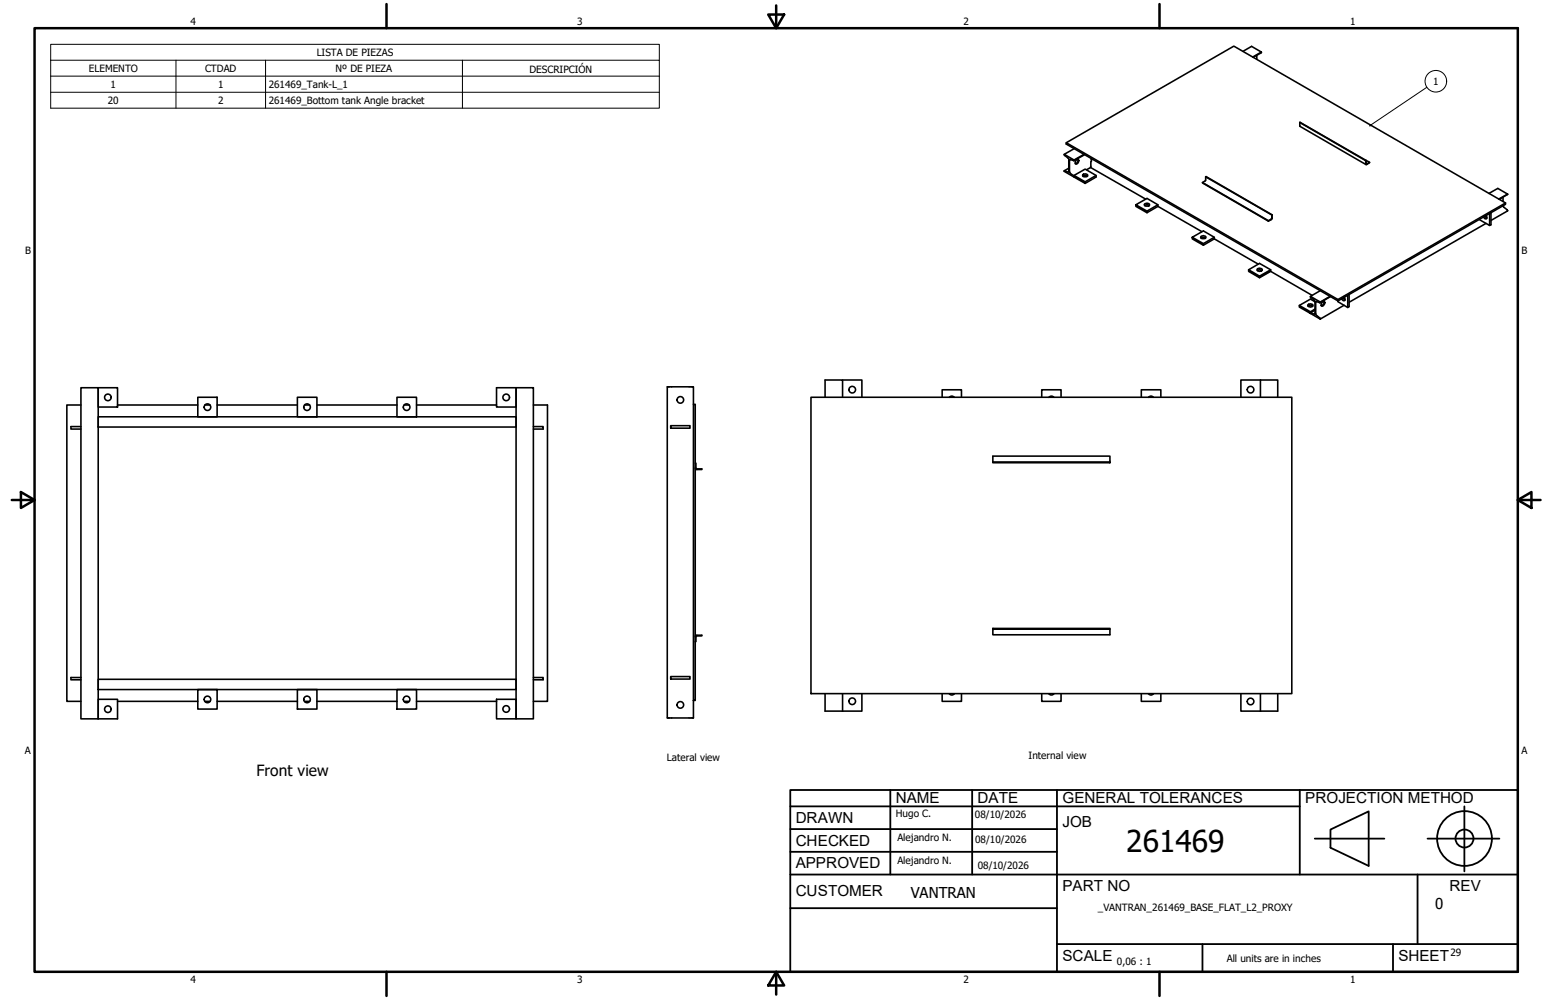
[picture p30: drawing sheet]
<svg xmlns="http://www.w3.org/2000/svg" width="432mm" height="279mm" viewBox="0 0 432 279" stroke-linecap="round" stroke-linejoin="round" font-family="sans-serif">
<defs><g id="words">
<text font-size="8.4" x="314.6" y="238.1">261469</text>
<g font-size="4.3">
<text x="71.6" y="216.8">Front view</text>
<text x="250.2" y="224.2">NAME</text>
<text x="273" y="224.2">DATE</text>
<text x="296.7" y="224.3">GENERAL TOLERANCES</text>
<text x="364.6" y="224.3">PROJECTION METHOD</text>
<text x="222.2" y="229.9">DRAWN</text>
<text x="296.7" y="230.9">JOB</text>
<text x="222.2" y="236.3">CHECKED</text>
<text x="222.2" y="242.6">APPROVED</text>
<text x="222.2" y="250.3">CUSTOMER</text>
<text x="296.7" y="249">PART NO</text>
<text x="404.8" y="248.9">REV</text>
<text x="296.7" y="268.4">SCALE</text>
<text x="390.6" y="268.4">SHEET</text>
</g>
<g font-size="4.2">
<text x="254.4" y="250.8">VANTRAN</text>
<text x="400.9" y="254">0</text>
</g>
<g font-size="2.8">
<text x="53.2" y="6.9">4</text>
<text x="161.2" y="6.9">3</text>
<text x="269.1" y="6.9">2</text>
<text x="377.1" y="6.9">1</text>
<text x="88.5" y="15.6">LISTA DE PIEZAS</text>
<text x="24.8" y="20.1">ELEMENTO</text>
<text x="57.3" y="20.1">CTDAD</text>
<text x="93.7" y="20.1">Nº DE PIEZA</text>
<text x="147.9" y="20.4">DESCRIPCIÓN</text>
<text x="400.3" y="23.7">1</text>
<text x="30.1" y="29">20</text>
<text x="30.9" y="24.6">1</text>
<text x="60.9" y="24.6">1</text>
<text x="60.9" y="29">2</text>
<text x="75.1" y="24.6">261469_Tank-L_1</text>
<text x="75.1" y="29.1">261469_Bottom tank Angle bracket</text>
<text x="7" y="70.9">B</text>
<text x="424.9" y="70.9">B</text>
<text x="6.9" y="210.6">A</text>
<text x="186.2" y="212.7">Lateral view</text>
<text x="287.3" y="212">Internal view</text>
<text x="424.9" y="210.6">A</text>
<text x="250.2" y="228.3">Hugo C.</text>
<text x="272.3" y="228.4">08/10/2026</text>
<text x="250.6" y="234.9">Alejandro N.</text>
<text x="272.4" y="235.6">08/10/2026</text>
<text x="250.6" y="241.5">Alejandro N.</text>
<text x="273.1" y="242.8">08/10/2026</text>
<text x="306.6" y="254.4">_VANTRAN_261469_BASE_FLAT_L2_PROXY</text>
<text x="312" y="269.7">0,06 : 1</text>
<text x="342.6" y="268.7">All units are in inches</text>
<text x="405.1" y="267.1">29</text>
<text x="53.2" y="274.6">4</text>
<text x="161.2" y="274.6">3</text>
<text x="269.1" y="274.6">2</text>
<text x="377.1" y="274.6">1</text>
</g>
</g></defs>
<!-- layer: Visible (ANSI) -->
<g fill="none" stroke="#000" stroke-width=".44">
<path d="M347.2 14.4l2.4-1.4 2.7 1.5M351 15.4v1.2M352.3 14.5v.2l-2.3 1.3M352.3 14.5l-2.4 1.4M297.8 39.9l46.8-27 75.9 43.8v.4l-46.8 27-75.9-43.8zM297.8 39.9l75.9 43.8 46.8-27M363 34.2l18.4 10.7 .1 1.1 1-.5-1.1-.6M297.2 43.1l2.8 1.6-.1 .2-1-.4-.2 .3 .1 3.4 1.2 1v.3l-2.8-1.6 .2-.2 1.1 .3v-3.6l-1.2-1zM298.5 47l-1.2 .7M300 49l3.1 1.8v.4l-3.1-1.7zM300 49l3.1-1.8 3 1.8v.5l-3 1.7M300 41.5l-2.8 1.6"/>
<path d="M300.6 44.7l.3-.2a.65 .65 0 0 1 .4 .7 .65 .65 0 0 1-.6 .6l-.4-.1zM301.1 44.5l-.2 .8-.5 .4M302.4 48.9a.81 .81 0 0 1 1.4 .2 .81 .81 0 0 1-1.4-.2zM302.5 49.2l.5-.2 .7 .2M302.8 43.1l-2.8 1.6M302.9 43.2l-2.9 1.7M304.6 46.8l15.4 8.8M304.6 46.8l-1.1 .6M304.8 44.3l-.2 2.5M306.1 49l-3 1.8M317.2 57.2l3.2 1.8v.4l-3.2-1.7v-.5l3.2-1.8 3 1.8v.5M319.7 57a.73 .73 0 0 1 .8-.3 .73 .73 0 0 1 .5 .7 .92 .92 0 0 1-1.4-.2z"/>
<path d="M319.7 57.4l.5-.2 .8 .2M323.4 57.7l12.3 7M323.4 57.7l-3 1.7M323.4 57.2l-3 1.8M335.9 51l18.4 10.7M336.7 49.4l18.6 10.6M382.5 45.3l-.9 .5v-1l-18.6-10.6 .1 1.1 18.4 10.7M415.9 54l2.4-1.4 2.8 1.6M416.1 59.6v3.4l-2.8-1.6M416.4 59.4v3.4l-.3 .2M419.8 57.5l1.3 1.4-4.7 2.7M419.8 55.1v1.2"/>
<path d="M421.1 54.2l-2.3 1.5M421.1 54.2l-2.5 1.4M333 66.3l3.1 1.8v.4l-3.1-1.8v-.4l3.1-1.8 3.1 1.8v.4M335.5 66.5l.5-.2 .7 .2M335.5 66a.83 .83 0 0 1 1.3 .4 .95 .95 0 0 1-1.5-.2zM339.2 66.7l12.2 7.1M339.2 66.7l-3.1 1.8M339.2 66.3l-3.1 1.8M348.7 75.4l3.1 1.8v.4l-3.1-1.8v-.4l3.1-1.8 3.1 1.8M351.1 75.2a.86 .86 0 0 1 1.5 .2 .8 .8 0 0 1-.8 .4 .8 .8 0 0 1-.7-.6zM351.2 75.6l.5-.2 .7 .2M351.8 77.2l3.1-1.8v.4l-3.1 1.8"/>
<path d="M354.9 75.8l11.6 6.7M355.2 60.1v1.1l-.9 .6M355.2 60.1l-18.5-10.7v1l-.8 .6 18.4 10.8M414.8 60.4l.5 .5M415 62.4l-38.2 22.1M415.1 60.2l.1 .1a.46 .46 0 0 1 0 .8 .46 .46 0 0 1-.7-.3l-.2-.2M362.9 85.3l3.1 1.8v.5l-3.1-1.8zM365.4 85.1a.72 .72 0 0 1 .8-.2 .72 .72 0 0 1 .4 .6 .75 .75 0 0 1-.7 .3 .75 .75 0 0 1-.6-.6zM365.4 85.5l.5-.2 .7 .2M366 87.6l2.7 1.6M367.3 84.3l-.3-.5-1-.7v-.3l2.7 1.6M367.3 84.3v3.3l-.3 .2-.9-.4-.1 .2"/>
<path d="M367.3 86.7l-1.3 .7M367.3 86.4l-1.3 .7M367.3 84.3l-1.3-.7-3.1 1.7M368.7 84.4l-.1 .2-.9-.4-.2 .1v3.5l1.2 1.4M368.7 81.2l-2.7 1.6M369.3 84.4a.45 .45 0 0 1 .7 0 .45 .45 0 0 1-.2 .7 .44 .44 0 0 1-.6 .4 .44 .44 0 0 1-.1-.8zM369.5 84.3l.3 .2M369.8 84.2v.4l-.3 .6-.5 .1M371.5 82.8l-2.8 1.6M371.6 82.9l-2.9 1.7M373.6 84v.1M373.7 83.7v.4"/>
<path d="M375.2 83.2l.5 .6M375.4 85.3l-6.7 3.9M375.5 83.1l.1 .2a.45 .45 0 0 1-.1 .7 .45 .45 0 0 1-.7-.3l-.1-.2M376.4 82.5v3.4l-2.8-1.6M376.8 82.3v3.4l-.4 .2M22.6 113.2h-3.9v82.8h3.9M22.6 108.3h4.8v92.6h-4.8zM22.6 119.2h-2.8v.7h2.8M27.4 116.5h116.7v2.8h-116.7zM27.4 108.3h5.4v5.4h-5.4zM32.8 113.2h22.4M55.2 111h5.4v5.5h-5.4z"/>
<path d="M57.2 113.2h1.5M60.6 113.2h22.5M83.1 111h5.4v5.5h-5.4zM85.1 113.2h1.4M88.5 113.2h22.4M110.9 111h5.4v5.5h-5.4zM112.9 113.2h1.4M116.3 113.2h22.4M138.7 108.3h5.4v5.4h-5.4zM144.1 108.3h4.9v92.6h-4.9zM149 113.2h3.9v82.8h-3.9M149 119.2h2.7v.7h-2.7"/>
<path d="M187.3 118.9h5.4v.7h-5.4zM193.7 113h.5v82.7h-.5zM193.7 113v-4.9h-7.3v92.5h7.3v-4.9M226.5 111h134.3v82.8h-134.3zM230.4 111v-4.8h4.9v4.8M235.3 106.2h5.4v4.8M263.1 111v-2.1h5.4v2.1M265.1 111l.7-.3 .8 .3M291 111v-2.1h5.4v2.1M292.9 111l.8-.3 .7 .3M318.8 111v-2.1h5.4v2.1M320.7 111l.8-.3 .7 .3"/>
<path d="M352 106.2h4.9v4.8M352 106.2h-5.4v4.8M352 106.2v4.8M194.2 129.4h.2v1.5l1.6 .1v.2h-1.4l-.4-.4M277.3 129.1h32.7v.2h-32.7zM277.3 129.1v-1.7h32.7v1.7M194.2 177.9l.4-.4h1.4v.2h-1.4l-.2 .2M194.4 177.9v1.4h-.2M277.3 175.6h32.7v.2h-32.7zM277.3 175.8v1.6h32.7v-1.6M22.6 189.3h-2.8v.6h2.8M27.4 189.8h116.7v2.9h-116.7z"/>
<path d="M27.4 195.4h5.4v5.5h-5.4zM32.8 196h22.4M55.2 192.7h5.4v5.4h-5.4zM57.2 196h1.5M60.6 196h22.5M83.1 192.7h5.4v5.4h-5.4zM85.1 196h1.4M88.5 196h22.4M110.9 192.7h5.4v5.4h-5.4zM112.9 196h1.4M116.3 196h22.4M138.7 195.4h5.4v5.5h-5.4z"/>
<path d="M149 189.3h2.7v.6h-2.7M187.3 189h5.4v.7h-5.4zM230.4 193.8v4.9h4.9M235.3 193.8v4.9M240.7 193.8v4.9h-5.4M263.1 193.8v2.2h5.4v-2.2M265.1 193.8l.7 .4 .8-.4M291 193.8v2.2h5.4v-2.2M292.9 193.8l.8 .4 .7-.4M318.8 193.8v2.2h5.4v-2.2M320.7 193.8l.8 .4 .7-.4M346.6 193.8v4.9h5.4"/>
<path d="M352 193.8v4.9M356.9 193.8v4.9h-4.9"/>
<circle cx="30.1" cy="111" r=".92"/>
<circle cx="57.9" cy="113.8" r=".92"/>
<circle cx="85.8" cy="113.8" r=".92"/>
<circle cx="113.6" cy="113.8" r=".92"/>
<circle cx="141.4" cy="111" r=".92"/>
<circle cx="190" cy="111.7" r=".92"/>
<circle cx="238" cy="108.9" r=".92"/>
<circle cx="349.3" cy="108.9" r=".92"/>
<circle cx="30.1" cy="198.2" r=".92"/>
<circle cx="57.9" cy="195.4" r=".92"/>
<circle cx="85.8" cy="195.4" r=".92"/>
<circle cx="113.6" cy="195.4" r=".92"/>
<circle cx="141.4" cy="198.1" r=".92"/>
<circle cx="190" cy="196.9" r=".92"/>
<circle cx="238" cy="195.9" r=".92"/>
<circle cx="349.3" cy="196" r=".92"/>
</g>
<g fill="#000">
<circle cx="304.8" cy="44.4" r=".22"/>
<circle cx="369.1" cy="85.3" r=".22"/>
</g>
<g fill="none" stroke="#000" stroke-width=".28">
<path d="M14.2 16.8v-4.4h169.9v4.4M14.2 16.8h169.9v4.5M14.2 16.8v13.4h169.9v-8.9M49.1 16.8v13.4M74.2 16.8v13.4M129.2 16.8v13.4M14.2 21.3h169.9M14.2 25.8h169.9M382.9 34.8l.1 .2-.4 .2zM398.5 24.4l-15.9 10.8"/>
<circle cx="401" cy="22.7" r="3"/>
</g>
<!-- layer: Borde (ANSI) -->
<g fill="none" stroke="#000" stroke-width=".7">
<path d="M9.7 7.9h414.2v263.6h-414.2zM107.9 1.1v6.8M214.6 4.1h4.4l-2.2 3.8zM216.8 1.5v6.4M323.8 1.1v6.8M3.3 139.7h6.4M5.8 137.5l3.9 2.2-3.9 2.2zM423.9 139.7l3.8-2.2v4.4zM423.9 139.7h6.4M107.9 271.5v6.8M216.8 271.5l2.2 3.8h-4.4zM216.8 271.5v6.4"/>
<path d="M323.8 271.5v6.8"/>
</g>
<!-- layer: Title (ANSI)-1 -->
<g fill="none" stroke="#000" stroke-width=".51">
<path d="M220.7 220.7h203.2v50.8h-203.2zM220.7 225.3h142.3M220.7 231.6h74.5M220.7 238h74.5M248.7 220.7v23.6M271.5 220.7v23.6M295.2 220.7v50.8M363 220.7v23.6M367.2 234.3h19.5M371.6 231.8l10.7-5.1v15.2l-10.7-5zM398.7 234.3h20.1M409 225.3v18.2"/>
<path d="M220.7 244.3h203.2M220.7 253.7h74.5M395.9 244.3v19.5M295.2 263.8h128.7M335.9 263.8v7.7M389.1 263.8v7.7"/>
<circle cx="409" cy="234.3" r="7.7"/>
<circle cx="409" cy="234.3" r="2.51"/>
</g>
<path d="M382.9 34.8l.1 .2-.4 .2z" fill="#000"/>
<use href="#words"/>
</svg>
